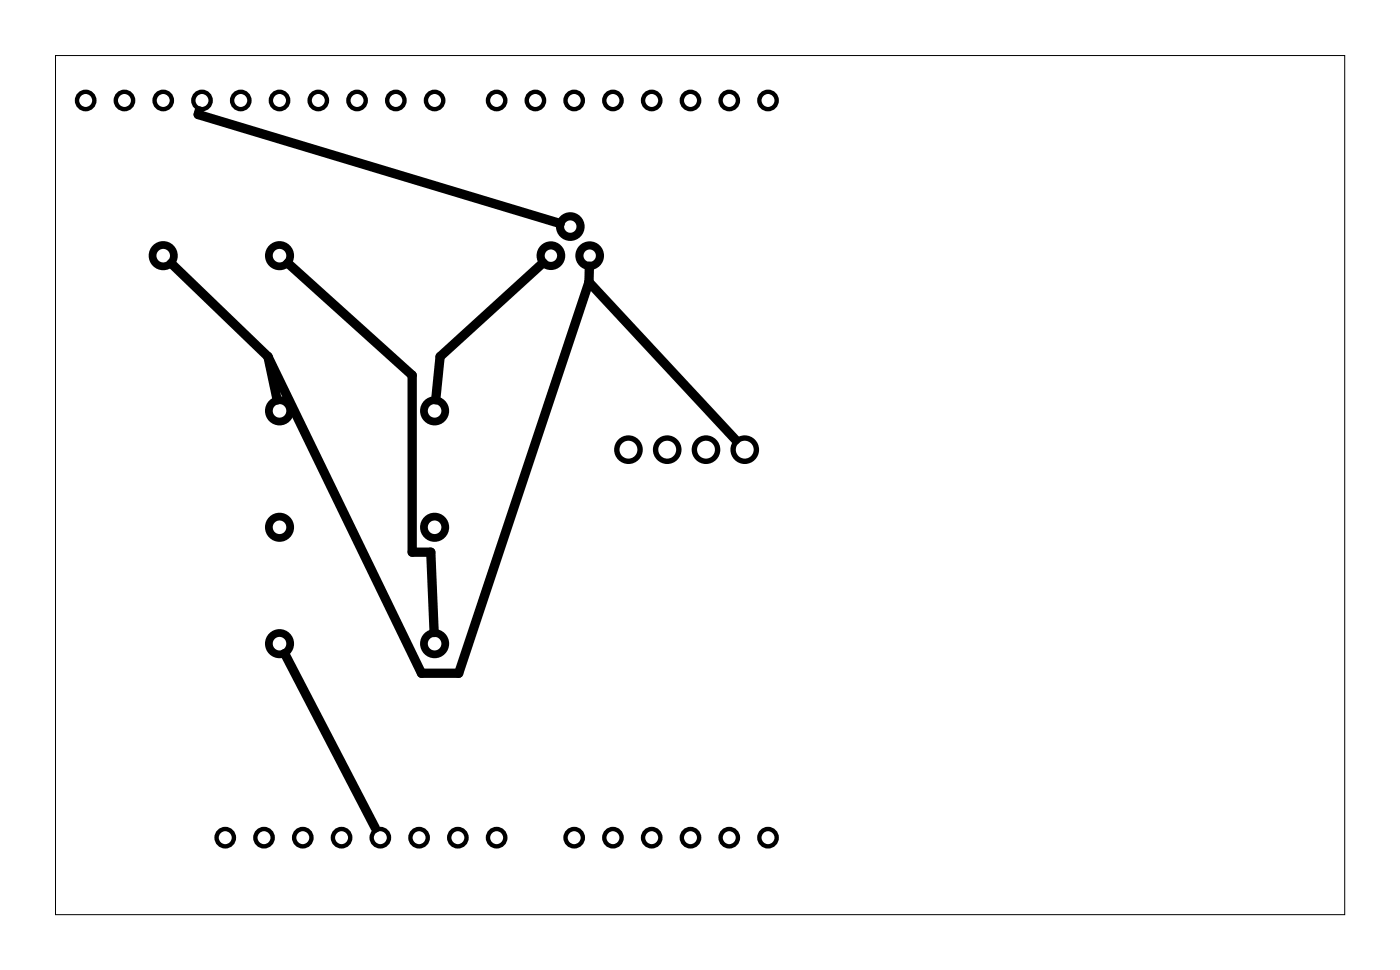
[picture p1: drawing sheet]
<svg xmlns="http://www.w3.org/2000/svg" width="92mm" height="63mm" viewBox="0 0 92 63" stroke-linecap="round" stroke-linejoin="round" font-family="sans-serif">
<path d="M3.6 3.6h84.5v56.3h-84.5z" fill="none" stroke="#000" stroke-width=".07"/>
<g fill="none" stroke="#000" stroke-width=".51">
<circle cx="10.7" cy="16.7" r=".7"/>
<circle cx="18.3" cy="16.7" r=".7"/>
<circle cx="18.3" cy="34.5" r=".7"/>
<circle cx="18.3" cy="26.9" r=".7"/>
<circle cx="28.5" cy="34.5" r=".7"/>
<circle cx="28.5" cy="26.9" r=".7"/>
<circle cx="18.3" cy="42.1" r=".7"/>
<circle cx="28.5" cy="42.1" r=".7"/>
</g>
<g fill="none" stroke="#000" stroke-width=".35">
<circle cx="41.2" cy="29.4" r=".76"/>
<circle cx="43.7" cy="29.4" r=".76"/>
<circle cx="46.3" cy="29.4" r=".76"/>
<circle cx="48.8" cy="29.4" r=".76"/>
</g>
<g fill="none" stroke="#000" stroke-width=".29">
<circle cx="5.6" cy="6.6" r=".57"/>
<circle cx="8.2" cy="6.6" r=".57"/>
<circle cx="10.7" cy="6.6" r=".57"/>
<circle cx="13.2" cy="6.6" r=".57"/>
<circle cx="15.8" cy="6.6" r=".57"/>
<circle cx="18.3" cy="6.6" r=".57"/>
<circle cx="20.9" cy="6.6" r=".57"/>
<circle cx="23.4" cy="6.6" r=".57"/>
<circle cx="25.9" cy="6.6" r=".57"/>
<circle cx="28.5" cy="6.6" r=".57"/>
<circle cx="32.5" cy="6.6" r=".57"/>
<circle cx="35.1" cy="6.6" r=".57"/>
<circle cx="37.6" cy="6.6" r=".57"/>
<circle cx="40.2" cy="6.6" r=".57"/>
<circle cx="42.7" cy="6.6" r=".57"/>
<circle cx="45.2" cy="6.6" r=".57"/>
<circle cx="47.8" cy="6.6" r=".57"/>
<circle cx="50.3" cy="6.6" r=".57"/>
<circle cx="14.8" cy="54.8" r=".57"/>
<circle cx="17.3" cy="54.8" r=".57"/>
<circle cx="19.8" cy="54.8" r=".57"/>
<circle cx="22.4" cy="54.8" r=".57"/>
<circle cx="24.9" cy="54.8" r=".57"/>
<circle cx="27.5" cy="54.8" r=".57"/>
<circle cx="30" cy="54.8" r=".57"/>
<circle cx="32.5" cy="54.8" r=".57"/>
<circle cx="37.6" cy="54.8" r=".57"/>
<circle cx="40.2" cy="54.8" r=".57"/>
<circle cx="42.7" cy="54.8" r=".57"/>
<circle cx="45.2" cy="54.8" r=".57"/>
<circle cx="47.8" cy="54.8" r=".57"/>
<circle cx="50.3" cy="54.8" r=".57"/>
</g>
<g fill="none" stroke="#000" stroke-width=".53">
<circle cx="36.1" cy="16.7" r=".67"/>
<circle cx="37.4" cy="14.8" r=".67"/>
<circle cx="38.6" cy="16.7" r=".67"/>
</g>
<path d="M11.2 17.2l6.4 6.1M13 7.3v.2l23.7 7.1M18.9 17.2l8.1 7.4v11.5h1.2l.2 5.3M35.6 17.2l-6.8 6.1-.3 2.9M38.6 18.5l-8.5 25.6h-2.5l-10-20.8M38.6 18.5l9.6 10.3M38.6 17.4v1.1M17.6 23.3l.6 2.9M18.6 42.8l6 11.4" fill="none" stroke="#000" stroke-width=".61"/>
</svg>
